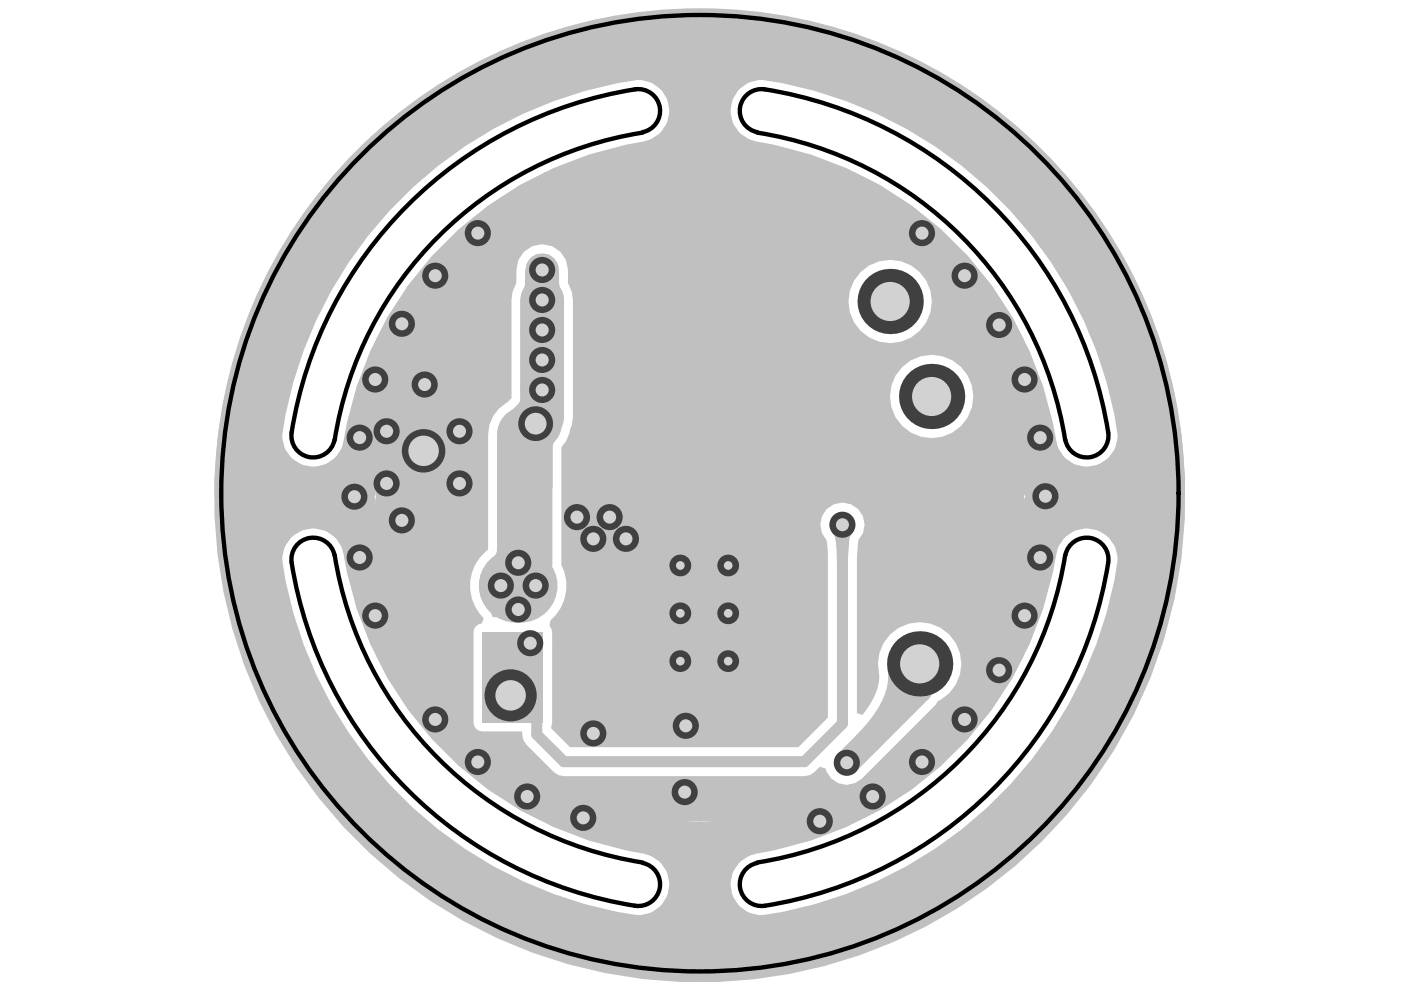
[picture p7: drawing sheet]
<svg xmlns="http://www.w3.org/2000/svg" width="297mm" height="210mm" viewBox="0 0 297 210" stroke-linecap="round" stroke-linejoin="round" font-family="sans-serif">
<g fill="#c0c0c0">
<path d="M176.7 113.2h3.9l-.5 1.4-.3 4.7h-2.4l-.2-4.2-.1-1z"/>
<path d="M111.4 57.2h7.1l.1 3.6h-7.3z"/>
<path d="M188.2 142l8.3 5.5-10.7 11.7-4.6-3a24.3 24.3 0 0 0 6.8-10.3l.3-1.4z"/>
<path d="M80.1 86.8h17.6v28.6h-17.6z"/>
<path d="M103.3 119.3a8 8 0 0 1 7.3-2.7 7.8 7.8 0 0 1 7.6 8.3 7.8 7.8 0 0 1-8.8 7.1 7.8 7.8 0 0 1-7.1-4.4 7.8 7.8 0 0 1 1-8.3z"/>
<path d="M112.4 54.7a3.6 3.6 0 0 1 4-.6 3.6 3.6 0 0 1 2.1 3.3v2.7l.3 .9a6.1 6.1 0 0 1 .8 2.7v24.6l-.2 1.3-.3 1a6.9 6.9 0 0 1-1.8 3.5l-.1 .7v8.7l-.2 .2v22.3l-1.4 1.4-4.8 3.7-.2-.3h-6.1l-.1-.1a2.52 2.52 0 0 0-1.1-1.5 7.9 7.9 0 0 1 1.8-11.6l.3-1v-24.3a6.4 6.4 0 0 1 3.5-5.6l1.2-1.3 .2-.9v-20.8a4.5 4.5 0 0 1 .9-2.7l.1-.7 .1-2.9 .3-1.5z"/>
<path d="M72.8 35.3a102.2 102.2 0 0 0-27.3 70.4l.6 .8 1 .2 .9-.6 .2-.4h30.5l.7-.4 .3-.6a68.7 68.7 0 0 1 68.4-68.2l.8-.9 .1-.3v-30.2l.5-.2 .4-.9-.2-1-.8-.6a102.5 102.5 0 0 0-76.1 32.9zM82.7 44.6a91.8 91.8 0 0 1 10.2-9.5h.1a91.7 91.7 0 0 1 11.6-7.8h.1a92.1 92.1 0 0 1 12.7-5.8v-.1a91.6 91.6 0 0 1 13.5-3.7l3.5-.6a6 6 0 0 1 5.5 1.7 6.5 6.5 0 0 1-2.8 11 77 77 0 0 0-64.5 64.7 6.5 6.5 0 0 1-7.8 4.2 6.5 6.5 0 0 1-4.8-7.3l.5-3.5a91.6 91.6 0 0 1 3.9-13.5 91.7 91.7 0 0 1 5.8-12.7l.1-.1a91.5 91.5 0 0 1 7.8-11.6z"/>
<path d="M46.1 104.2l-.6 .7a102.6 102.6 0 0 0 102.9 103.3l1.3-.6 .2-.9-.4-.9-.5-.2v-30.3l-.4-1.1a68.7 68.7 0 0 1-68.9-68.3l-.3-.6-.7-.4-30.5 .1-.2-.5-.9-.5zM61.7 114.1a6.5 6.5 0 0 1 11 2.9 76.9 76.9 0 0 0 64.4 64.2h.1a6.5 6.5 0 0 1 4.5 7.7 6.5 6.5 0 0 1-7.3 5l-3.6-.6a92.2 92.2 0 0 1-13.4-3.8h-.1a92.2 92.2 0 0 1-12.7-5.9h-.1a92 92 0 0 1-11.6-7.8 91.6 91.6 0 0 1-10.3-9.5 91 91 0 0 1-8.7-11v-.1a91.3 91.3 0 0 1-6.8-12.2h-.1a91.2 91.2 0 0 1-4.8-13.1l-1.7-6.8-.5-3.5a6 6 0 0 1 1.7-5.5z"/>
<path d="M91.6 54.3l-5.1 6.3-4.4 6.7-2.4 4.8v66.8a74.8 74.8 0 0 0 35.1 35.2h67.2a74.7 74.7 0 0 0 35.1-35.2v-66.8a75 75 0 0 0-36-35.6h-65.4a74.6 74.6 0 0 0-24.1 17.8zM179.9 63.9a8.8 8.8 0 0 1 17.7 0 8.8 8.8 0 0 1-17.7 0zM188.7 84.1a8.9 8.9 0 0 1 17.7 0 8.9 8.9 0 0 1-17.7 0zM111.1 53.4a5.5 5.5 0 0 1 5.9-1.2 5.5 5.5 0 0 1 3.4 5v2.9l.8 1.8 .3 1.7v24.8l-.3 1.7-.4 1v.6l-.8 1.8-1 1.3v24.9a9.1 9.1 0 0 1 1 5.4 9.2 9.2 0 0 1-2.1 5.2 2.55 2.55 0 0 0-1.4 2.4 5.1 5.1 0 0 1 .6 3.7v16.8l-.2 1.3 3.9 3.9h48.5l6.2-6.2v-34.3l-.3-3.3a4.7 4.7 0 0 1 .1-6.7 4.7 4.7 0 0 1 6.6 0 4.7 4.7 0 0 1 .1 6.7l-.3 3.5v33.1l1.2 .4a13.8 13.8 0 0 0 3.5-8.3l-.1-1.1a8.8 8.8 0 0 1 6.4-10 8.8 8.8 0 0 1 10.5 5.4 8.8 8.8 0 0 1-4.3 11l-.6 1-15.2 15.1a4.6 4.6 0 0 1-4.6 1.6 4.6 4.6 0 0 1-3.4-3.3l-1.3-.4-1.1 1.1-1 .6-1.2 .3h-50.9l-1.2-.3-1-.6-5.8-5.8-.6-1-.3-1.8h-8.4a1.88 1.88 0 0 1-1.9-1.9v-19.1a1.82 1.82 0 0 1 1.7-1.9l.4-1.2a9.7 9.7 0 0 1-2.5-9.4l.1-.2a9 9 0 0 1 3.1-4.6l.3-.2v-24.5a7.7 7.7 0 0 1 4-6.8l.9-.8v-20.9l.3-1.7 .7-1.7 .1-3 .4-2.1z"/>
<path d="M147.3 3l-.3 1 .8 1.1v30.2l.5 1.2a68.7 68.7 0 0 1 68.8 68.3l.3 .6 .7 .4 30.4-.1 .2 .5 .9 .5 1-.2 .6-.7a102.7 102.7 0 0 0-103-103.4l-.5 .2zM156.9 18.8a6 6 0 0 1 5.5-1.7l3.6 .6a91.4 91.4 0 0 1 13.4 3.8h.1a91.8 91.8 0 0 1 12.7 5.8l.1 .1a92 92 0 0 1 11.6 7.7v.1a91.7 91.7 0 0 1 10.3 9.5 91.2 91.2 0 0 1 8.7 11v.1a91.4 91.4 0 0 1 6.8 12.1l.1 .1a91.6 91.6 0 0 1 4.8 13.1l1.7 6.8 .5 3.5a6 6 0 0 1-1.7 5.5 6.5 6.5 0 0 1-11.1-3.3 76.8 76.8 0 0 0-64.3-63.8h-.1a6.5 6.5 0 0 1-2.7-11z"/>
<path d="M148.3 174.2l-.5 1.1v30.3a1.4 1.4 0 0 0-.8 1.4 1.4 1.4 0 0 0 1.2 1.2 102.7 102.7 0 0 0 103-103.3l-.6-.8-1-.2-.9 .5-.2 .5-29.7-.1a1.45 1.45 0 0 0-1.7 1 68.5 68.5 0 0 1-33.8 58.8l-2 1.5-1.1 .2a67.9 67.9 0 0 1-31.9 7.9zM156.6 183.1l2-1.5 1.1-.4a77 77 0 0 0 64.5-64.8 6.5 6.5 0 0 1 7.7-4.2 6.5 6.5 0 0 1 4.9 7.4l-.5 3.5a91.2 91.2 0 0 1-3.9 13.5 92 92 0 0 1-5.8 12.7l-.1 .1a91.9 91.9 0 0 1-7.8 11.6 91.6 91.6 0 0 1-9.5 10.3 91 91 0 0 1-11 8.7h-.1a91.6 91.6 0 0 1-12.2 6.8v.1a91.4 91.4 0 0 1-13.2 4.8l-6.7 1.6-3.6 .6a6 6 0 0 1-5.5-1.7l-.2-.2a6.5 6.5 0 0 1-.1-8.9z"/>
</g>
<path d="M158 20.3l1.5-1.1 1.8-.4a87.3 87.3 0 0 1 73.8 73.8 4.7 4.7 0 0 1-4.3 4.5 4.7 4.7 0 0 1-5-3.8 78.7 78.7 0 0 0-65.2-65.3 4.6 4.6 0 0 1-2.6-7.7zM84 45.9a87 87 0 0 1 51.5-27.1 4.7 4.7 0 0 1 4.5 4.4 4.7 4.7 0 0 1-3.7 4.9 78.6 78.6 0 0 0-65.6 66.1 4.7 4.7 0 0 1-5.5 2.7 4.7 4.7 0 0 1-3.4-5.2 86.8 86.8 0 0 1 22.2-45.8zM63.2 115.2a4.7 4.7 0 0 1 7.8 2.5 78.7 78.7 0 0 0 65.2 65.3 4.6 4.6 0 0 1 3.8 5.3 4.6 4.6 0 0 1-5.3 3.7 87.3 87.3 0 0 1-73-73.6l.4-1.8zM158.2 184.1l1.5-1 .9-.1a78.8 78.8 0 0 0 65.5-66.2 4.7 4.7 0 0 1 5.5-2.7 4.7 4.7 0 0 1 3.4 5.2 87.3 87.3 0 0 1-73.7 72.9 4.7 4.7 0 0 1-4.2-3 4.7 4.7 0 0 1 1.1-5.1z" fill="none" stroke="#404040" stroke-width=".21"/>
<path d="M178.6 111.3v42.1l-8.1 8.1h-50.9l-5.8-5.8v-5M112.4 136.1v.3" fill="none" stroke="#c0c0c0" stroke-width="2.3"/>
<path d="M195 140.8v5.5l-15.5 15.4" fill="none" stroke="#c0c0c0" stroke-width="5.4"/>
<path d="M115 63.6v24.8" fill="none" stroke="#c0c0c0" stroke-width="9.2"/>
<path d="M115 57.2v6.4M115 88.4l-1.4 1.4" fill="none" stroke="#c0c0c0" stroke-width="7"/>
<path d="M113.6 89.8l-2.3 2.3" fill="none" stroke="#c0c0c0" stroke-width="11.1"/>
<path d="M111.3 92.1v27.2" fill="none" stroke="#c0c0c0" stroke-width="11.7"/>
<path d="M102.3 134.1h12.9v19.1h-12.9z" fill-rule="evenodd" fill="#c0c0c0"/>
<path d="M46.9 104.5a101.5 101.5 0 0 1 101.5-101.4 101.5 101.5 0 0 1 101.4 101.4" fill="none" stroke="#c0c0c0" stroke-width="2.8"/>
<circle cx="145.4" cy="153.9" r="2.77" fill="#404040"/>
<circle cx="145.4" cy="153.9" r="1.39" fill="#d2d2d2"/>
<circle cx="122.3" cy="109.6" r="2.77" fill="#404040"/>
<circle cx="122.3" cy="109.6" r="1.38" fill="#d2d2d2"/>
<circle cx="129.3" cy="109.6" r="2.77" fill="#404040"/>
<circle cx="129.3" cy="109.6" r="1.38" fill="#d2d2d2"/>
<circle cx="125.8" cy="114.3" r="2.77" fill="#404040"/>
<circle cx="125.8" cy="114.3" r="1.38" fill="#d2d2d2"/>
<circle cx="132.7" cy="114.3" r="2.77" fill="#404040"/>
<circle cx="132.7" cy="114.3" r="1.38" fill="#d2d2d2"/>
<circle cx="109.9" cy="129.2" r="2.77" fill="#404040"/>
<circle cx="109.9" cy="129.2" r="1.38" fill="#d2d2d2"/>
<circle cx="106.2" cy="124.2" r="2.77" fill="#404040"/>
<circle cx="106.2" cy="124.2" r="1.38" fill="#d2d2d2"/>
<circle cx="178.6" cy="111.3" r="2.77" fill="#404040"/>
<circle cx="178.6" cy="111.3" r="1.38" fill="#d2d2d2"/>
<circle cx="125.8" cy="155.5" r="2.77" fill="#404040"/>
<circle cx="125.8" cy="155.5" r="1.38" fill="#d2d2d2"/>
<circle cx="154.4" cy="140.2" r="2.31" fill="#404040"/>
<circle cx="154.4" cy="140.2" r=".92" fill="#d2d2d2"/>
<circle cx="154.4" cy="130" r="2.31" fill="#404040"/>
<circle cx="154.4" cy="130" r=".92" fill="#d2d2d2"/>
<circle cx="154.4" cy="119.9" r="2.31" fill="#404040"/>
<circle cx="154.4" cy="119.9" r=".92" fill="#d2d2d2"/>
<circle cx="144.2" cy="140.2" r="2.31" fill="#404040"/>
<circle cx="144.2" cy="140.2" r=".92" fill="#d2d2d2"/>
<circle cx="144.2" cy="130" r="2.31" fill="#404040"/>
<circle cx="144.2" cy="130" r=".92" fill="#d2d2d2"/>
<circle cx="144.2" cy="119.9" r="2.31" fill="#404040"/>
<circle cx="144.2" cy="119.9" r=".92" fill="#d2d2d2"/>
<circle cx="113.6" cy="89.8" r="3.7" fill="#404040"/>
<circle cx="113.6" cy="89.8" r="2.31" fill="#d2d2d2"/>
<circle cx="109.9" cy="119.3" r="2.77" fill="#404040"/>
<circle cx="109.9" cy="119.3" r="1.38" fill="#d2d2d2"/>
<circle cx="115" cy="82.7" r="2.77" fill="#404040"/>
<circle cx="115" cy="82.7" r="1.38" fill="#d2d2d2"/>
<circle cx="115" cy="76.3" r="2.77" fill="#404040"/>
<circle cx="115" cy="76.3" r="1.38" fill="#d2d2d2"/>
<circle cx="115" cy="70" r="2.77" fill="#404040"/>
<circle cx="115" cy="70" r="1.38" fill="#d2d2d2"/>
<circle cx="115" cy="63.6" r="2.77" fill="#404040"/>
<circle cx="115" cy="63.6" r="1.38" fill="#d2d2d2"/>
<circle cx="115" cy="57.2" r="2.77" fill="#404040"/>
<circle cx="115" cy="57.2" r="1.38" fill="#d2d2d2"/>
<circle cx="173.8" cy="174.1" r="2.77" fill="#404040"/>
<circle cx="173.8" cy="174.1" r="1.38" fill="#d2d2d2"/>
<circle cx="185" cy="168.9" r="2.77" fill="#404040"/>
<circle cx="185" cy="168.9" r="1.38" fill="#d2d2d2"/>
<circle cx="195.5" cy="161.6" r="2.77" fill="#404040"/>
<circle cx="195.5" cy="161.6" r="1.39" fill="#d2d2d2"/>
<circle cx="204.5" cy="152.5" r="2.77" fill="#404040"/>
<circle cx="204.5" cy="152.5" r="1.38" fill="#d2d2d2"/>
<circle cx="211.8" cy="142.1" r="2.77" fill="#404040"/>
<circle cx="211.8" cy="142.1" r="1.38" fill="#d2d2d2"/>
<circle cx="217.2" cy="130.5" r="2.77" fill="#404040"/>
<circle cx="217.2" cy="130.5" r="1.38" fill="#d2d2d2"/>
<circle cx="220.5" cy="118.2" r="2.77" fill="#404040"/>
<circle cx="220.5" cy="118.2" r="1.38" fill="#d2d2d2"/>
<circle cx="221.7" cy="105.2" r="2.77" fill="#404040"/>
<circle cx="221.7" cy="105.2" r="1.38" fill="#d2d2d2"/>
<circle cx="220.5" cy="92.8" r="2.77" fill="#404040"/>
<circle cx="220.5" cy="92.8" r="1.38" fill="#d2d2d2"/>
<circle cx="217.2" cy="80.5" r="2.77" fill="#404040"/>
<circle cx="217.2" cy="80.5" r="1.38" fill="#d2d2d2"/>
<circle cx="211.8" cy="68.9" r="2.77" fill="#404040"/>
<circle cx="211.8" cy="68.9" r="1.38" fill="#d2d2d2"/>
<circle cx="204.5" cy="58.5" r="2.77" fill="#404040"/>
<circle cx="204.5" cy="58.5" r="1.38" fill="#d2d2d2"/>
<circle cx="195.5" cy="49.4" r="2.77" fill="#404040"/>
<circle cx="195.5" cy="49.4" r="1.39" fill="#d2d2d2"/>
<circle cx="101.3" cy="49.4" r="2.77" fill="#404040"/>
<circle cx="101.3" cy="49.4" r="1.38" fill="#d2d2d2"/>
<circle cx="92.3" cy="58.5" r="2.77" fill="#404040"/>
<circle cx="92.3" cy="58.5" r="1.38" fill="#d2d2d2"/>
<circle cx="85.2" cy="68.7" r="2.77" fill="#404040"/>
<circle cx="85.2" cy="68.7" r="1.38" fill="#d2d2d2"/>
<circle cx="79.6" cy="80.5" r="2.77" fill="#404040"/>
<circle cx="79.6" cy="80.5" r="1.39" fill="#d2d2d2"/>
<circle cx="76.3" cy="92.8" r="2.77" fill="#404040"/>
<circle cx="76.3" cy="92.8" r="1.38" fill="#d2d2d2"/>
<circle cx="75.1" cy="105.3" r="2.77" fill="#404040"/>
<circle cx="75.1" cy="105.3" r="1.38" fill="#d2d2d2"/>
<circle cx="76.3" cy="118.2" r="2.77" fill="#404040"/>
<circle cx="76.3" cy="118.2" r="1.38" fill="#d2d2d2"/>
<circle cx="79.6" cy="130.5" r="2.77" fill="#404040"/>
<circle cx="79.6" cy="130.5" r="1.39" fill="#d2d2d2"/>
<circle cx="92.3" cy="152.5" r="2.77" fill="#404040"/>
<circle cx="92.3" cy="152.5" r="1.38" fill="#d2d2d2"/>
<circle cx="101.3" cy="161.6" r="2.77" fill="#404040"/>
<circle cx="101.3" cy="161.6" r="1.38" fill="#d2d2d2"/>
<circle cx="111.8" cy="168.9" r="2.77" fill="#404040"/>
<circle cx="111.8" cy="168.9" r="1.38" fill="#d2d2d2"/>
<circle cx="123.7" cy="173.4" r="2.77" fill="#404040"/>
<circle cx="123.7" cy="173.4" r="1.38" fill="#d2d2d2"/>
<circle cx="145.2" cy="167.9" r="2.77" fill="#404040"/>
<circle cx="145.2" cy="167.9" r="1.38" fill="#d2d2d2"/>
<circle cx="179.5" cy="161.7" r="2.77" fill="#404040"/>
<circle cx="179.5" cy="161.7" r="1.38" fill="#d2d2d2"/>
<circle cx="113.6" cy="124.2" r="2.77" fill="#404040"/>
<circle cx="113.6" cy="124.2" r="1.38" fill="#d2d2d2"/>
<circle cx="108.3" cy="147.4" r="5.5" fill="#404040"/>
<circle cx="108.3" cy="147.4" r="3.2" fill="#d2d2d2"/>
<circle cx="112.4" cy="136.4" r="2.77" fill="#404040"/>
<circle cx="112.4" cy="136.4" r="1.38" fill="#d2d2d2"/>
<circle cx="82" cy="91.4" r="2.77" fill="#404040"/>
<circle cx="82" cy="91.4" r="1.39" fill="#d2d2d2"/>
<circle cx="97.4" cy="91.4" r="2.77" fill="#404040"/>
<circle cx="97.4" cy="91.4" r="1.39" fill="#d2d2d2"/>
<circle cx="97.4" cy="102.5" r="2.77" fill="#404040"/>
<circle cx="97.4" cy="102.5" r="1.38" fill="#d2d2d2"/>
<circle cx="89.8" cy="95.6" r="4.6" fill="#404040"/>
<circle cx="89.8" cy="95.6" r="3.2" fill="#d2d2d2"/>
<circle cx="82" cy="102.5" r="2.77" fill="#404040"/>
<circle cx="82" cy="102.5" r="1.39" fill="#d2d2d2"/>
<circle cx="85.2" cy="110.3" r="2.77" fill="#404040"/>
<circle cx="85.2" cy="110.3" r="1.38" fill="#d2d2d2"/>
<circle cx="90" cy="81.5" r="2.77" fill="#404040"/>
<circle cx="90" cy="81.5" r="1.38" fill="#d2d2d2"/>
<circle cx="197.5" cy="84.1" r="6.9" fill="#404040"/>
<circle cx="197.5" cy="84.1" r="4.2" fill="#d2d2d2"/>
<circle cx="195" cy="140.8" r="6.9" fill="#404040"/>
<circle cx="195" cy="140.8" r="4.2" fill="#d2d2d2"/>
<circle cx="188.7" cy="63.9" r="6.9" fill="#404040"/>
<circle cx="188.7" cy="63.9" r="4.2" fill="#d2d2d2"/>
<path d="M158 20.3l1.5-1.1 1.8-.4a87.3 87.3 0 0 1 73.8 73.8 4.7 4.7 0 0 1-4.3 4.5 4.7 4.7 0 0 1-5-3.8 78.7 78.7 0 0 0-65.2-65.3 4.6 4.6 0 0 1-2.6-7.7zM84 45.9a87 87 0 0 1 51.5-27.1 4.7 4.7 0 0 1 4.5 4.4 4.7 4.7 0 0 1-3.7 4.9 78.6 78.6 0 0 0-65.6 66.1 4.7 4.7 0 0 1-5.5 2.7 4.7 4.7 0 0 1-3.4-5.2 86.8 86.8 0 0 1 22.2-45.8zM63.2 115.2a4.7 4.7 0 0 1 7.8 2.5 78.7 78.7 0 0 0 65.2 65.3 4.6 4.6 0 0 1 3.8 5.3 4.6 4.6 0 0 1-5.3 3.7 87.3 87.3 0 0 1-73-73.6l.4-1.8zM158.2 184.1l1.5-1 .9-.1a78.8 78.8 0 0 0 65.5-66.2 4.7 4.7 0 0 1 5.5-2.7 4.7 4.7 0 0 1 3.4 5.2 87.3 87.3 0 0 1-73.7 72.9 4.7 4.7 0 0 1-4.2-3 4.7 4.7 0 0 1 1.1-5.1z" fill="none" stroke="#404040" stroke-width=".21"/>
<g fill="none" stroke="#000" stroke-width=".92">
<path d="M136.2 28a4.6 4.6 0 0 0 3.7-5.3 4.6 4.6 0 0 0-5.2-3.8 87.4 87.4 0 0 0-72.9 73.6 4.6 4.6 0 0 0 4.2 4.5 4.6 4.6 0 0 0 4.9-3.7M136.2 28.1a78.4 78.4 0 0 0-65.2 65.2M160.6 28a4.6 4.6 0 0 1-3.7-5.3 4.6 4.6 0 0 1 5.2-3.8 87.4 87.4 0 0 1 72.9 73.6 4.6 4.6 0 0 1-4.2 4.5 4.6 4.6 0 0 1-4.9-3.7 78.5 78.5 0 0 0-65.4-65.2M70.9 117.7a4.6 4.6 0 0 0-5.3-3.6 4.6 4.6 0 0 0-3.8 5.2 87.4 87.4 0 0 0 73.7 72.8 4.6 4.6 0 0 0 4.4-4.2 4.6 4.6 0 0 0-3.7-4.9M71 117.7a78.4 78.4 0 0 0 65.2 65.2M160.5 182.9a78.5 78.5 0 0 0 65.4-65.2 4.6 4.6 0 0 1 5.3-3.6 4.6 4.6 0 0 1 3.8 5.2 87.4 87.4 0 0 1-73.7 72.8 4.6 4.6 0 0 1-4.4-4.2 4.6 4.6 0 0 1 3.7-4.9"/>
<circle cx="148.4" cy="104.6" r="101.5"/>
</g>
</svg>
